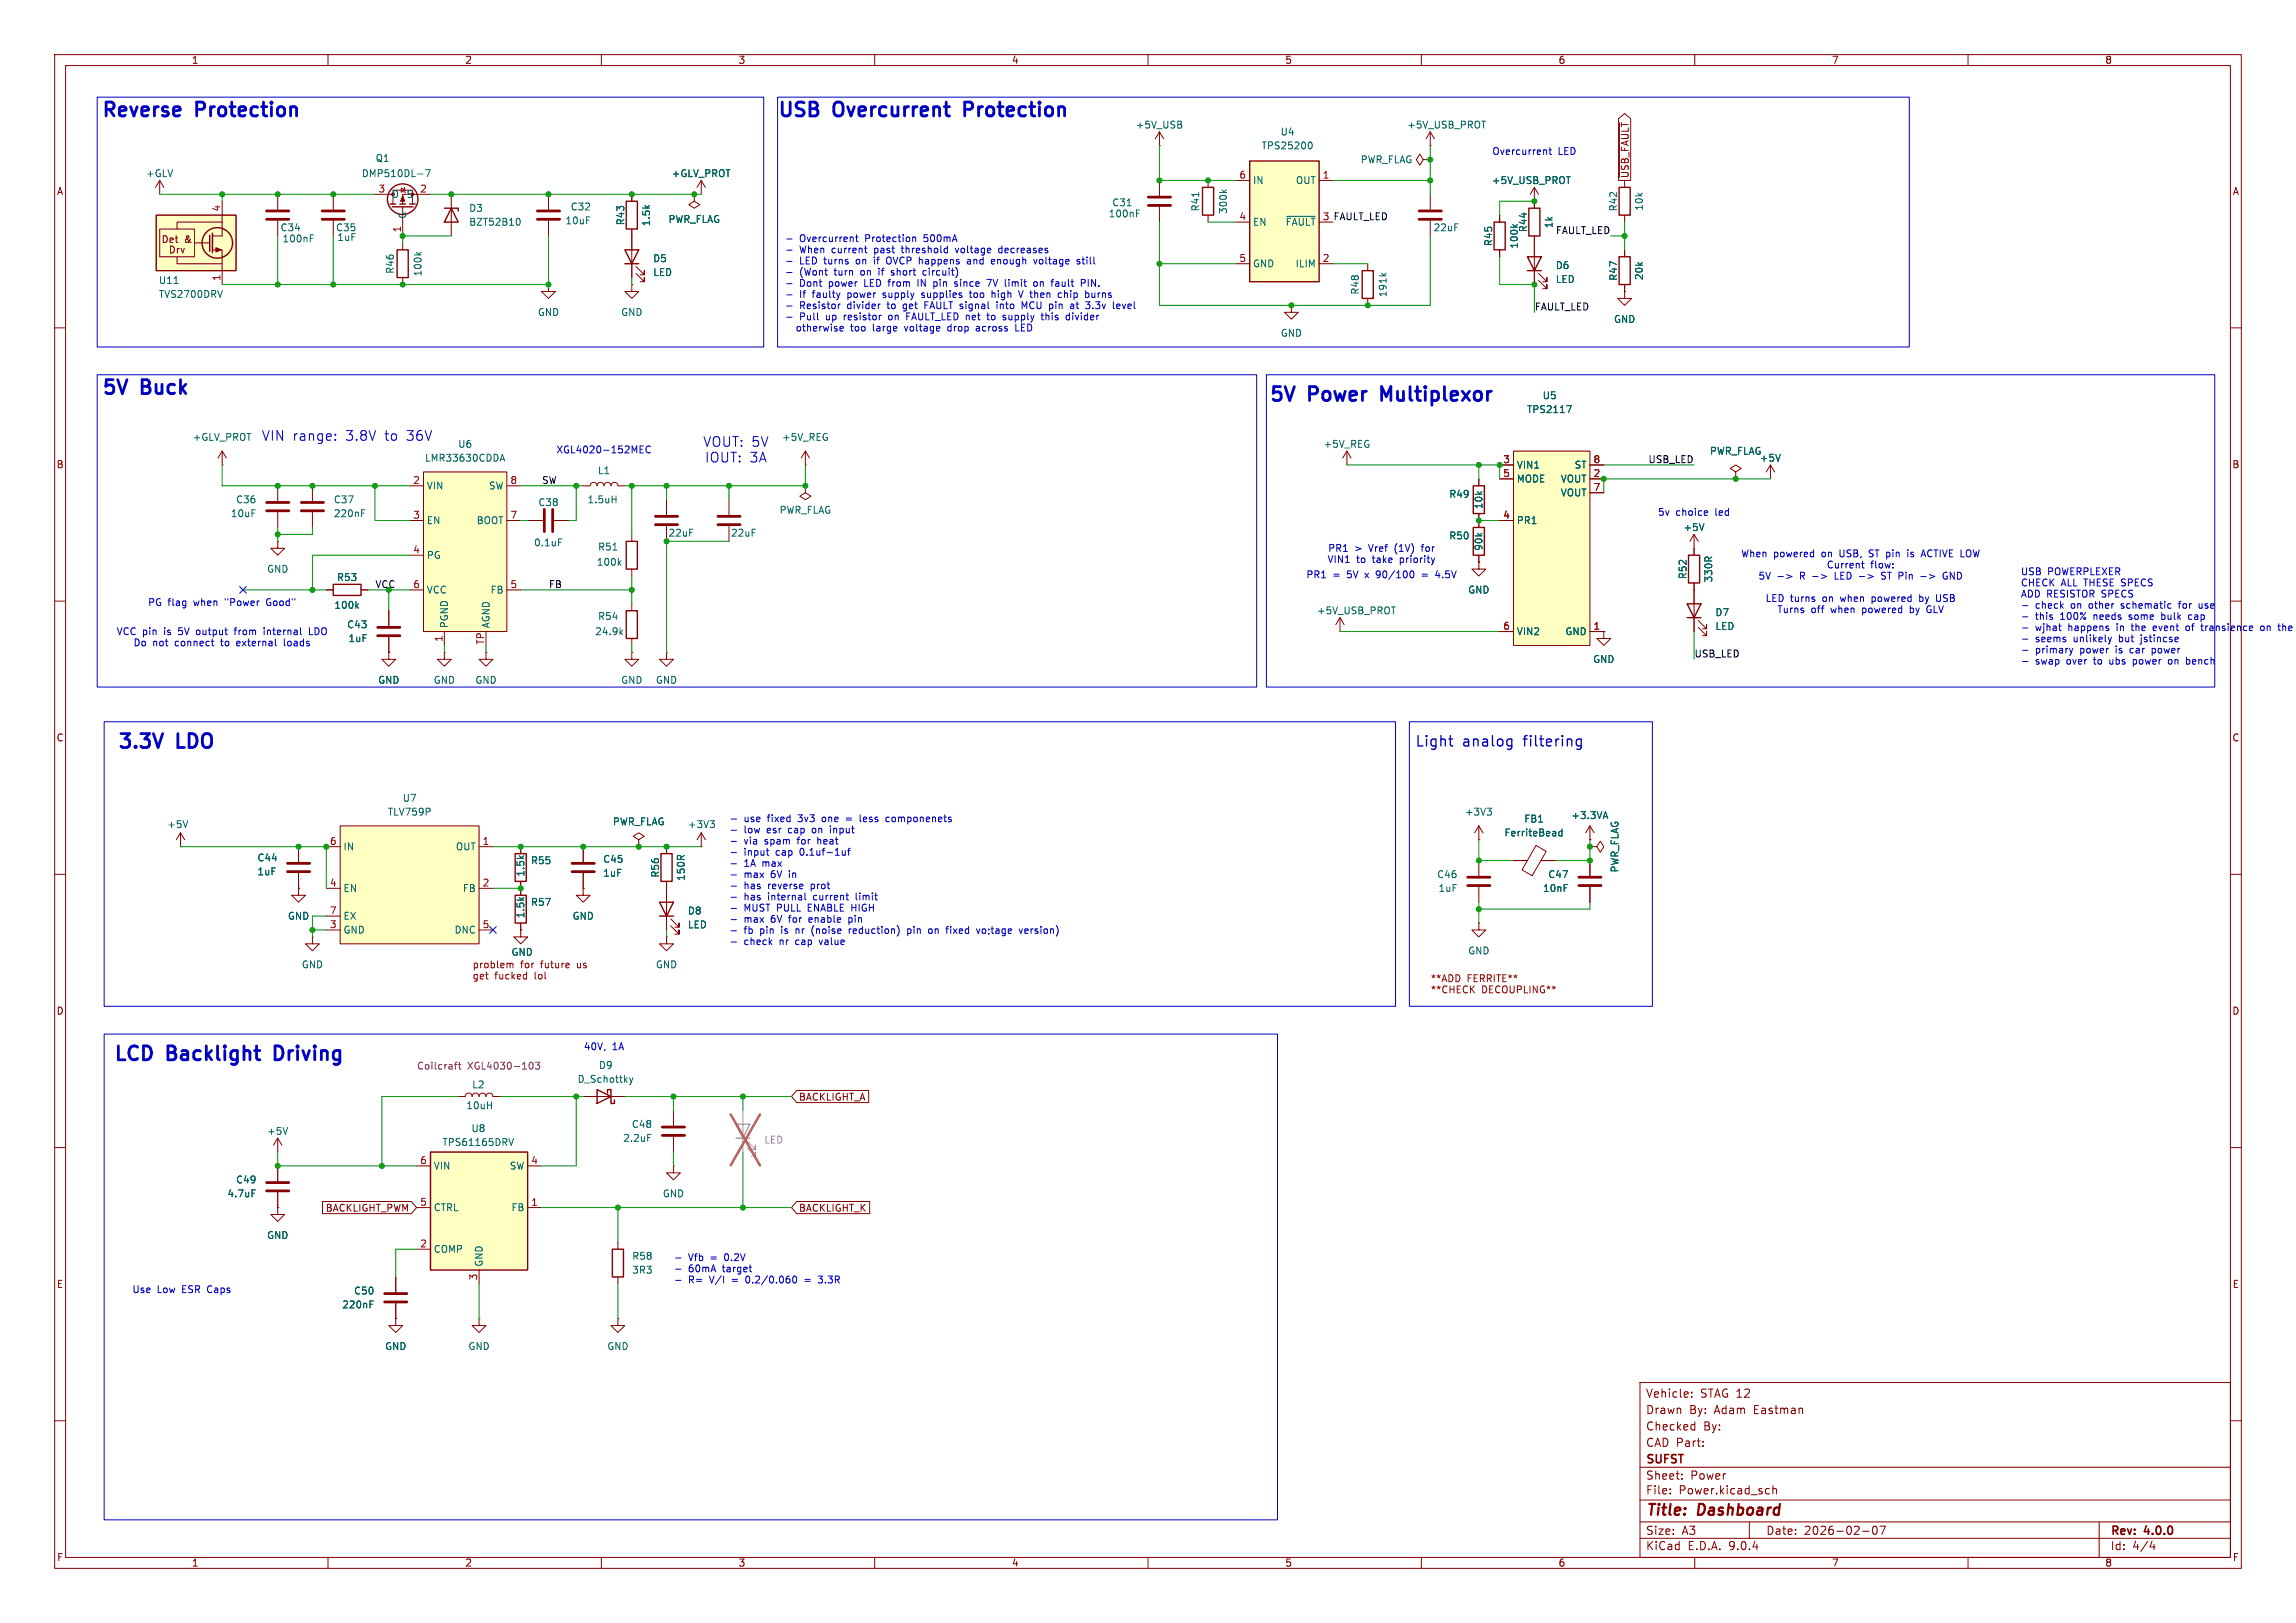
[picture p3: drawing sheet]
<svg xmlns="http://www.w3.org/2000/svg" width="420mm" height="297mm" viewBox="0 0 420 297" stroke-linecap="round" stroke-linejoin="round" font-family="sans-serif">
<defs><g id="words">
<g font-size="3.5" fill="#0000c2">
<text x="18.3" y="22.1">Reverse</text>
<text x="35.9" y="22.1">Protection</text>
<text x="142" y="22.1">USB</text>
<text x="152.5" y="22.1">Overcurrent</text>
<text x="177.4" y="22.1">Protection</text>
<text x="18.4" y="72.9">5V</text>
<text x="25.9" y="72.9">Buck</text>
<text x="231.9" y="74.2">5V</text>
<text x="239.4" y="74.2">Power</text>
<text x="253.6" y="74.2">Multiplexor</text>
<text x="21.3" y="137.7">3.3V</text>
<text x="32.4" y="137.7">LDO</text>
<text x="20.5" y="194.8">LCD</text>
<text x="30.6" y="194.8">Backlight</text>
<text x="51.2" y="194.8">Driving</text>
</g>
<g font-size="2.8" fill="#840000">
<text x="301" y="277.9">Title:</text>
<text x="310.6" y="277.9">Dashboard</text>
</g>
<g font-size="2.7" fill="#0000c2">
<text x="258.8" y="136.9">Light</text>
<text x="267.5" y="136.9">analog</text>
<text x="278.9" y="136.9">filtering</text>
</g>
<g font-size="2.5" fill="#0000c2">
<text x="47.8" y="80.9">VIN range:</text>
<text x="63.3" y="80.9">3.8V</text>
<text x="70.5" y="80.9">to</text>
<text x="74.6" y="80.9">36V</text>
<text x="128.6" y="82">VOUT: 5V</text>
<text x="128.9" y="84.8">IOUT: 3A</text>
</g>
<g font-size="2.1" fill="#840000">
<text x="301" y="256">Vehicle:</text>
<text x="311" y="256">STAG 12</text>
<text x="301" y="262">Checked</text>
<text x="301" y="259">Drawn</text>
<text x="309" y="259">By:</text>
<text x="311.6" y="262">By:</text>
<text x="313.7" y="259">Adam</text>
<text x="321" y="259">Eastman</text>
<text x="301" y="268.2">SUFST</text>
<text x="301" y="265">CAD Part:</text>
<text x="301" y="273.7">File:</text>
<text x="301" y="271">Sheet:</text>
<text x="307.1" y="273.7">Power.kicad_sch</text>
<text x="309.2" y="271">Power</text>
<text x="301" y="281.1">Size:</text>
<text x="307.6" y="281.1">A3</text>
<text x="323" y="281.1">Date:</text>
<text x="330" y="281.1">2026-02-07</text>
<text x="386" y="281.3">Rev:</text>
<text x="392.4" y="281.3">4.0.0</text>
<text x="301" y="283.9">KiCad</text>
<text x="308.7" y="283.9">E.D.A.</text>
<text x="316.3" y="283.9">9.0.4</text>
<text x="386" y="283.9">Id:</text>
<text x="390.1" y="283.9">4/4</text>
</g>
<g font-size="1.8" fill="#840000">
<text x="35" y="11.9">1</text>
<text x="85" y="11.9">2</text>
<text x="135" y="11.9">3</text>
<text x="185" y="11.9">4</text>
<text x="235" y="11.9">5</text>
<text x="285" y="11.9">6</text>
<text x="335" y="11.9">7</text>
<text x="385" y="11.9">8</text>
<text x="10.3" y="35.9">A</text>
<text x="298.1" y="32.7" transform="rotate(-90 298.1 32.7)">~{USB_FAULT}</text>
<text x="408.3" y="35.9">A</text>
<text x="29.5" y="44.7">Det</text>
<text x="30.8" y="46.6">Drv</text>
<text x="33.7" y="44.7">&amp;</text>
<text x="10.3" y="85.9">B</text>
<text x="408.2" y="85.9">B</text>
<text x="10.3" y="135.9">C</text>
<text x="408.2" y="135.9">C</text>
<text x="10.3" y="185.9">D</text>
<text x="408.2" y="185.9">D</text>
<text x="146" y="201.6">BACKLIGHT_A</text>
<text x="59.5" y="221.9">BACKLIGHT_PWM</text>
<text x="146" y="221.9">BACKLIGHT_K</text>
<text x="10.3" y="235.9">E</text>
<text x="408.3" y="235.9">E</text>
<text x="10.3" y="285.9">F</text>
<text x="35" y="286.9">1</text>
<text x="85" y="286.9">2</text>
<text x="135" y="286.9">3</text>
<text x="185" y="286.9">4</text>
<text x="235" y="286.9">5</text>
<text x="285" y="286.9">6</text>
<text x="335" y="286.9">7</text>
<text x="385" y="286.9">8</text>
<text x="408.3" y="285.9">F</text>
</g>
<g font-size="1.8" fill="#006464">
<text x="207.7" y="23.7">+5V_USB</text>
<text x="257.3" y="23.7">+5V_USB_PROT</text>
<text x="68.6" y="29.8">Q1</text>
<text x="230.7" y="27.5">TPS25200</text>
<text x="234.1" y="25">U4</text>
<text x="26.6" y="32.6">+GLV</text>
<text x="66.1" y="32.6">DMP510DL-7</text>
<text x="122.8" y="32.6">+GLV_PROT</text>
<text x="229.1" y="33.9">IN</text>
<text x="237" y="33.9">OUT</text>
<text x="248.8" y="30.1">PWR_FLAG</text>
<text x="272.8" y="33.9">+5V_USB_PROT</text>
<text x="71.6" y="36.4">D</text>
<text x="74.3" y="36.4">S</text>
<text x="74.5" y="40.1" transform="rotate(-90 74.5 40.1)">G</text>
<text x="85.7" y="39">D3</text>
<text x="85.7" y="41.5">BZT52B10</text>
<text x="103.3" y="41.2">10uF</text>
<text x="104.3" y="38.7">C32</text>
<text x="114.4" y="41.3" transform="rotate(-90 114.4 41.3)">R43</text>
<text x="119.1" y="41.5" transform="rotate(-90 119.1 41.5)">1.5k</text>
<text x="122.2" y="41">PWR_FLAG</text>
<text x="202.7" y="40">100nF</text>
<text x="203.4" y="37.9">C31</text>
<text x="219.6" y="38.8" transform="rotate(-90 219.6 38.8)">R41</text>
<text x="224.6" y="39.3" transform="rotate(-90 224.6 39.3)">300k</text>
<text x="229.1" y="41.5">EN</text>
<text x="284.2" y="41.9" transform="rotate(-90 284.2 41.9)">1k</text>
<text x="296" y="38.8" transform="rotate(-90 296 38.8)">R42</text>
<text x="300.7" y="38.7" transform="rotate(-90 300.7 38.7)">10k</text>
<text x="51.2" y="42.5">C34</text>
<text x="51.6" y="44.6">100nF</text>
<text x="61.4" y="42.5">C35</text>
<text x="61.6" y="44.3">1uF</text>
<text x="262.1" y="42.5">22uF</text>
<text x="273.2" y="45.1" transform="rotate(-90 273.2 45.1)">R45</text>
<text x="277.9" y="45.6" transform="rotate(-90 277.9 45.6)">100k</text>
<text x="279.5" y="42.6" transform="rotate(-90 279.5 42.6)">R44</text>
<text x="29" y="52.2">U11</text>
<text x="72.2" y="50.2" transform="rotate(-90 72.2 50.2)">R46</text>
<text x="77.3" y="50.7" transform="rotate(-90 77.3 50.7)">100k</text>
<text x="119.4" y="48.2">D5</text>
<text x="119.4" y="50.7">LED</text>
<text x="229.1" y="49.1">GND</text>
<text x="236.9" y="49.1">ILIM</text>
<text x="284.5" y="49.4">D6</text>
<text x="284.5" y="52">LED</text>
<text x="296" y="51.5" transform="rotate(-90 296 51.5)">R47</text>
<text x="300.7" y="51.4" transform="rotate(-90 300.7 51.4)">20k</text>
<text x="29" y="54.7">TVS2700DRV</text>
<text x="98.3" y="58">GND</text>
<text x="113.5" y="58">GND</text>
<text x="248.8" y="54" transform="rotate(-90 248.8 54)">R48</text>
<text x="253.8" y="54.5" transform="rotate(-90 253.8 54.5)">191k</text>
<text x="295.1" y="59.3">GND</text>
<text x="234.2" y="61.8">GND</text>
<text x="279.2" y="75.8">TPS2117</text>
<text x="282.1" y="73.3">U5</text>
<text x="35.2" y="80.9">+GLV_PROT</text>
<text x="83.7" y="82.1">U6</text>
<text x="143" y="80.9">+5V_REG</text>
<text x="242" y="82.1">+5V_REG</text>
<text x="312.7" y="83.4">PWR_FLAG</text>
<text x="77.6" y="84.7">LMR33630CDDA</text>
<text x="78" y="89.8">VIN</text>
<text x="89.3" y="89.8">SW</text>
<text x="109.3" y="87">L1</text>
<text x="277.4" y="86">VIN1</text>
<text x="277.4" y="88.5">MODE</text>
<text x="285.4" y="88.5">VOUT</text>
<text x="287.9" y="86">ST</text>
<text x="321.8" y="84.7">+5V</text>
<text x="42.1" y="94.8">10uF</text>
<text x="43.1" y="92.3">C36</text>
<text x="61" y="94.8">220nF</text>
<text x="61" y="92.3">C37</text>
<text x="98.4" y="92.8">C38</text>
<text x="107.4" y="92.3">1.5uH</text>
<text x="142.5" y="94.2">PWR_FLAG</text>
<text x="265" y="91.3">R49</text>
<text x="271.4" y="93.3" transform="rotate(-90 271.4 93.3)">10k</text>
<text x="285.4" y="91">VOUT</text>
<text x="78" y="96.1">EN</text>
<text x="87.1" y="96.1">BOOT</text>
<text x="97.6" y="100.2">0.1uF</text>
<text x="109.3" y="100.9">R51</text>
<text x="122.2" y="98.4">22uF</text>
<text x="133.6" y="98.4">22uF</text>
<text x="265" y="98.9">R50</text>
<text x="271.4" y="100.9" transform="rotate(-90 271.4 100.9)">90k</text>
<text x="277.4" y="96.1">PR1</text>
<text x="307.8" y="97.4">+5V</text>
<text x="48.8" y="105">GND</text>
<text x="61.6" y="106.5">R53</text>
<text x="78" y="102.5">PG</text>
<text x="109.1" y="103.7">100k</text>
<text x="308.7" y="106.1" transform="rotate(-90 308.7 106.1)">R52</text>
<text x="313.4" y="106.7" transform="rotate(-90 313.4 106.7)">330R</text>
<text x="61.1" y="111.6">100k</text>
<text x="78" y="108.8">VCC</text>
<text x="89.6" y="108.8">FB</text>
<text x="109.3" y="113.6">R54</text>
<text x="240.8" y="112.6">+5V_USB_PROT</text>
<text x="268.5" y="108.8">GND</text>
<text x="313.7" y="112.9">D7</text>
<text x="63.4" y="115.2">C43</text>
<text x="63.6" y="117.7">1uF</text>
<text x="82.1" y="115.1" transform="rotate(-90 82.1 115.1)">PGND</text>
<text x="89.8" y="115.1" transform="rotate(-90 89.8 115.1)">AGND</text>
<text x="108.8" y="116.4">24.9k</text>
<text x="277.4" y="116.4">VIN2</text>
<text x="286.2" y="116.4">GND</text>
<text x="313.7" y="115.5">LED</text>
<text x="69.1" y="125.3">GND</text>
<text x="79.2" y="125.3">GND</text>
<text x="86.9" y="125.3">GND</text>
<text x="113.5" y="125.3">GND</text>
<text x="119.9" y="125.3">GND</text>
<text x="291.3" y="121.5">GND</text>
<text x="70.8" y="149.5">TLV759P</text>
<text x="73.6" y="146.9">U7</text>
<text x="267.9" y="149.5">+3V3</text>
<text x="30.5" y="151.7">+5V</text>
<text x="62.7" y="155.8">IN</text>
<text x="83.3" y="155.8">OUT</text>
<text x="112" y="151.2">PWR_FLAG</text>
<text x="125.7" y="151.7">+3V3</text>
<text x="275.1" y="153.3">FerriteBead</text>
<text x="278.7" y="150.7">FB1</text>
<text x="287.3" y="150.1">+3.3VA</text>
<text x="47" y="160.4">1uF</text>
<text x="47" y="157.8">C44</text>
<text x="96.1" y="160.5" transform="rotate(-90 96.1 160.5)">1.5k</text>
<text x="97" y="158.3">R55</text>
<text x="110.2" y="160.6">1uF</text>
<text x="110.2" y="158.1">C45</text>
<text x="120.8" y="160.7" transform="rotate(-90 120.8 160.7)">R56</text>
<text x="125.5" y="161.3" transform="rotate(-90 125.5 161.3)">150R</text>
<text x="262.8" y="160.9">C46</text>
<text x="283.1" y="160.9">C47</text>
<text x="296.3" y="159.8" transform="rotate(-90 296.3 159.8)">PWR_FLAG</text>
<text x="62.7" y="163.4">EN</text>
<text x="84.6" y="163.4">FB</text>
<text x="97" y="166">R57</text>
<text x="125.7" y="167.6">D8</text>
<text x="263" y="163.4">1uF</text>
<text x="282.2" y="163.4">10nF</text>
<text x="52.6" y="168.5">GND</text>
<text x="62.7" y="168.5">EX</text>
<text x="62.7" y="171">GND</text>
<text x="83" y="171">DNC</text>
<text x="96.1" y="168.1" transform="rotate(-90 96.1 168.1)">1.5k</text>
<text x="104.6" y="168.5">GND</text>
<text x="125.7" y="170.1">LED</text>
<text x="55.1" y="177.4">GND</text>
<text x="93.5" y="175.1">GND</text>
<text x="119.9" y="177.4">GND</text>
<text x="268.5" y="174.9">GND</text>
<text x="109.5" y="195.8">D9</text>
<text x="85.2" y="203.2">10uH</text>
<text x="86.3" y="199.4">L2</text>
<text x="105.6" y="198.3">D_Schottky</text>
<text x="48.8" y="207.9">+5V</text>
<text x="80.8" y="209.9">TPS61165DRV</text>
<text x="86.1" y="207.4">U8</text>
<text x="113.9" y="209.1">2.2uF</text>
<text x="115.5" y="206.6">C48</text>
<text x="79.2" y="214.2">VIN</text>
<text x="93.1" y="214.2">SW</text>
<text x="41.5" y="219.3">4.7uF</text>
<text x="43.1" y="216.8">C49</text>
<text x="79.2" y="221.8">CTRL</text>
<text x="93.5" y="221.8">FB</text>
<text x="121.2" y="219.3">GND</text>
<text x="48.8" y="226.9">GND</text>
<text x="79.2" y="229.5">COMP</text>
<text x="88.5" y="231.9" transform="rotate(-90 88.5 231.9)">GND</text>
<text x="115.6" y="230.7">R58</text>
<text x="115.6" y="233.3">3R3</text>
<text x="62.5" y="239.6">220nF</text>
<text x="64.7" y="237.1">C50</text>
<text x="70.4" y="247.2">GND</text>
<text x="85.6" y="247.2">GND</text>
<text x="111" y="247.2">GND</text>
</g>
<g font-size="1.8" fill="#0000c2">
<text x="272.9" y="28.6">Overcurrent</text>
<text x="285" y="28.6">LED</text>
<text x="146.3" y="44.5">Overcurrent</text>
<text x="146.3" y="46.5">When</text>
<text x="152.3" y="46.5">current</text>
<text x="158.4" y="44.5">Protection</text>
<text x="160.2" y="46.5">past</text>
<text x="165.4" y="46.5">threshold</text>
<text x="169.3" y="44.5">500mA</text>
<text x="175.5" y="46.5">voltage</text>
<text x="183.6" y="46.5">decreases</text>
<text x="146.3" y="48.6">LED turns</text>
<text x="146.3" y="50.6">(Wont</text>
<text x="146.3" y="52.7">Dont</text>
<text x="151.7" y="52.7">power</text>
<text x="152.7" y="50.6">turn</text>
<text x="156.9" y="48.6">on</text>
<text x="157.7" y="50.6">on</text>
<text x="158.4" y="52.7">LED from</text>
<text x="160.3" y="48.6">if</text>
<text x="161.2" y="50.6">if</text>
<text x="162.8" y="48.6">OVCP happens</text>
<text x="163.7" y="50.6">short</text>
<text x="168.5" y="52.7">IN</text>
<text x="169.7" y="50.6">circuit)</text>
<text x="171.6" y="52.7">pin</text>
<text x="175.7" y="52.7">since</text>
<text x="178" y="48.6">and</text>
<text x="181.8" y="52.7">7V</text>
<text x="182.6" y="48.6">enough</text>
<text x="185.3" y="52.7">limit</text>
<text x="190.6" y="48.6">voltage</text>
<text x="190.8" y="52.7">on</text>
<text x="194.2" y="52.7">fault</text>
<text x="198.7" y="48.6">still</text>
<text x="199.8" y="52.7">PIN.</text>
<text x="146.3" y="54.7">If</text>
<text x="146.3" y="56.8">Resistor</text>
<text x="146.3" y="58.8">Pull</text>
<text x="148.8" y="54.7">faulty</text>
<text x="151.2" y="58.8">up</text>
<text x="154.6" y="58.8">resistor</text>
<text x="155.1" y="56.8">divider</text>
<text x="155.3" y="54.7">power</text>
<text x="162" y="54.7">supply</text>
<text x="162.6" y="56.8">to</text>
<text x="163" y="58.8">on</text>
<text x="165.7" y="56.8">get</text>
<text x="166.5" y="58.8">FAULT_LED net</text>
<text x="169.3" y="54.7">supplies</text>
<text x="169.8" y="56.8">FAULT signal</text>
<text x="178.3" y="54.7">too</text>
<text x="181.7" y="58.8">to</text>
<text x="182.5" y="54.7">high</text>
<text x="183.4" y="56.8">into</text>
<text x="184.7" y="58.8">supply</text>
<text x="187.7" y="54.7">V then</text>
<text x="188.2" y="56.8">MCU pin</text>
<text x="192" y="58.8">this</text>
<text x="195.3" y="54.7">chip</text>
<text x="196.7" y="58.8">divider</text>
<text x="197.5" y="56.8">at</text>
<text x="200.4" y="54.7">burns</text>
<text x="200.5" y="56.8">3.3v</text>
<text x="205.7" y="56.8">level</text>
<text x="145.9" y="60.9">otherwise</text>
<text x="156" y="60.9">too</text>
<text x="160.2" y="60.9">large</text>
<text x="166.2" y="60.9">voltage</text>
<text x="174.2" y="60.9">drop</text>
<text x="179.6" y="60.9">across</text>
<text x="187" y="60.9">LED</text>
<text x="101.7" y="83.2">XGL4020-152MEC</text>
<text x="303.2" y="94.6">5v</text>
<text x="306.5" y="94.6">choice</text>
<text x="313.9" y="94.6">led</text>
<text x="242.9" y="101.2">PR1</text>
<text x="247.8" y="101.2">&gt;</text>
<text x="250.5" y="101.2">Vref</text>
<text x="255.4" y="101.2">(1V)</text>
<text x="260.5" y="101.2">for</text>
<text x="238.9" y="106">PR1</text>
<text x="242.7" y="103.2">VIN1</text>
<text x="243.8" y="106">=</text>
<text x="246.5" y="106">5V</text>
<text x="248.1" y="103.2">to</text>
<text x="250" y="106">x</text>
<text x="251.2" y="103.2">take</text>
<text x="252.2" y="106">90/100</text>
<text x="256.4" y="103.2">priority</text>
<text x="263.5" y="106">4.5V</text>
<text x="318.4" y="102.2">When</text>
<text x="321.6" y="106.3">5V</text>
<text x="324.4" y="102.2">powered</text>
<text x="329.4" y="106.3">R -&gt;</text>
<text x="333.3" y="102.2">on</text>
<text x="334.1" y="104.2">Current</text>
<text x="336.1" y="106.3">LED -&gt;</text>
<text x="336.8" y="102.2">USB,</text>
<text x="342.2" y="104.2">flow:</text>
<text x="342.4" y="102.2">ST pin</text>
<text x="345" y="106.3">ST Pin</text>
<text x="349.8" y="102.2">is</text>
<text x="352.6" y="106.3">-&gt;</text>
<text x="352.6" y="102.2">ACTIVE LOW</text>
<text x="356.9" y="106.3">GND</text>
<text x="369.6" y="105.5">USB</text>
<text x="369.6" y="107.5">CHECK</text>
<text x="374.6" y="105.5">POWERPLEXER</text>
<text x="377" y="107.5">ALL THESE SPECS</text>
<text x="27" y="111.1">PG flag</text>
<text x="35.6" y="111.1">when</text>
<text x="41.5" y="111.1">&quot;Power</text>
<text x="49.2" y="111.1">Good&quot;</text>
<text x="322.9" y="110.4">LED turns</text>
<text x="325" y="112.4">Turns</text>
<text x="331.3" y="112.4">off</text>
<text x="333.5" y="110.4">on</text>
<text x="335" y="112.4">when</text>
<text x="337" y="110.4">when</text>
<text x="340.9" y="112.4">powered</text>
<text x="342.9" y="110.4">powered</text>
<text x="349.8" y="112.4">by</text>
<text x="351.8" y="110.4">by</text>
<text x="353.1" y="112.4">GLV</text>
<text x="355.1" y="110.4">USB</text>
<text x="369.6" y="109.6">ADD RESISTOR SPECS</text>
<text x="372.3" y="111.6">check</text>
<text x="372.3" y="113.6">this</text>
<text x="377" y="113.6">100%</text>
<text x="378.9" y="111.6">on</text>
<text x="382.4" y="111.6">other</text>
<text x="383.2" y="113.6">needs</text>
<text x="388.5" y="111.6">schematic</text>
<text x="389.9" y="113.6">some</text>
<text x="396" y="113.6">bulk</text>
<text x="399.3" y="111.6">for</text>
<text x="401.2" y="113.6">cap</text>
<text x="403.1" y="111.6">use</text>
<text x="21.2" y="116.4">VCC pin</text>
<text x="24.3" y="118.5">Do</text>
<text x="27.9" y="118.5">not</text>
<text x="30.1" y="116.4">is</text>
<text x="32.1" y="118.5">connect</text>
<text x="32.9" y="116.4">5V</text>
<text x="36.4" y="116.4">output</text>
<text x="40.7" y="118.5">to</text>
<text x="43.6" y="116.4">from</text>
<text x="43.8" y="118.5">external</text>
<text x="49.1" y="116.4">internal</text>
<text x="52.6" y="118.5">loads</text>
<text x="57.6" y="116.4">LDO</text>
<text x="372.3" y="115.7">wjhat</text>
<text x="372.3" y="117.7">seems</text>
<text x="372.3" y="119.8">primary</text>
<text x="378.4" y="115.7">happens</text>
<text x="379.4" y="117.7">unlikely</text>
<text x="380.6" y="119.8">power</text>
<text x="387.3" y="119.8">is</text>
<text x="387.5" y="115.7">in</text>
<text x="387.9" y="117.7">but</text>
<text x="390.1" y="119.8">car</text>
<text x="390.4" y="115.7">the</text>
<text x="392.1" y="117.7">jstincse</text>
<text x="394.3" y="119.8">power</text>
<text x="394.5" y="115.7">event</text>
<text x="400.7" y="115.7">of</text>
<text x="403.8" y="115.7">transience</text>
<text x="414.8" y="115.7">on</text>
<text x="418.3" y="115.7">the</text>
<text x="372.3" y="121.8">swap</text>
<text x="378.1" y="121.8">over</text>
<text x="383.3" y="121.8">to</text>
<text x="386.3" y="121.8">ubs</text>
<text x="390.8" y="121.8">power</text>
<text x="397.5" y="121.8">on</text>
<text x="401" y="121.8">bench</text>
<text x="136.1" y="150.7">use</text>
<text x="136.1" y="152.7">low</text>
<text x="136.1" y="154.7">via</text>
<text x="140" y="154.7">spam</text>
<text x="140.4" y="152.7">esr</text>
<text x="140.5" y="150.7">fixed</text>
<text x="144.5" y="152.7">cap</text>
<text x="146.2" y="154.7">for</text>
<text x="146.3" y="150.7">3v3</text>
<text x="149" y="152.7">on</text>
<text x="150" y="154.7">heat</text>
<text x="150.9" y="150.7">one</text>
<text x="152.5" y="152.7">input</text>
<text x="158.2" y="150.7">less</text>
<text x="163.1" y="150.7">componenets</text>
<text x="136.1" y="156.8">input</text>
<text x="136.1" y="158.8">1A</text>
<text x="136.1" y="160.9">max</text>
<text x="139.6" y="158.8">max</text>
<text x="141.1" y="160.9">6V</text>
<text x="142" y="156.8">cap</text>
<text x="144.6" y="160.9">in</text>
<text x="146.6" y="156.8">0.1uf-1uf</text>
<text x="136.1" y="162.9">has</text>
<text x="136.1" y="165">has</text>
<text x="136.1" y="167">MUST PULL</text>
<text x="140.6" y="162.9">reverse</text>
<text x="140.6" y="165">internal</text>
<text x="148.1" y="167">ENABLE HIGH</text>
<text x="148.6" y="162.9">prot</text>
<text x="149.1" y="165">current</text>
<text x="157" y="165">limit</text>
<text x="136.1" y="169.1">max</text>
<text x="136.1" y="171.1">fb</text>
<text x="136.1" y="173.1">check</text>
<text x="139.1" y="171.1">pin</text>
<text x="141.1" y="169.1">6V</text>
<text x="142.7" y="173.1">nr</text>
<text x="143.2" y="171.1">is</text>
<text x="144.6" y="169.1">for</text>
<text x="145.8" y="173.1">cap</text>
<text x="146" y="171.1">nr</text>
<text x="148.4" y="169.1">enable</text>
<text x="149.1" y="171.1">(noise</text>
<text x="150.4" y="173.1">value</text>
<text x="155.9" y="169.1">pin</text>
<text x="156.2" y="171.1">reduction)</text>
<text x="167.1" y="171.1">pin</text>
<text x="171.1" y="171.1">on</text>
<text x="174.6" y="171.1">fixed</text>
<text x="180.4" y="171.1">vo;tage</text>
<text x="188.4" y="171.1">version)</text>
<text x="106.7" y="192.4">40V,</text>
<text x="112" y="192.4">1A</text>
<text x="125.9" y="231">Vfb</text>
<text x="125.9" y="233">60mA</text>
<text x="130.1" y="231">=</text>
<text x="132.3" y="233">target</text>
<text x="132.8" y="231">0.2V</text>
<text x="24.1" y="236.8">Use</text>
<text x="28.7" y="236.8">Low</text>
<text x="33.4" y="236.8">ESR Caps</text>
<text x="125.9" y="235.1">R=</text>
<text x="129.9" y="235.1">V/I</text>
<text x="134.1" y="235.1">=</text>
<text x="136.9" y="235.1">0.2/0.060</text>
<text x="150.6" y="235.1">3.3R</text>
</g>
<g font-size="1.8" fill="#a90000">
<text x="69.1" y="35.3">3</text>
<text x="76.8" y="35.3">2</text>
<text x="226.6" y="32.8">6</text>
<text x="241.9" y="32.8">1</text>
<text x="40.4" y="38.8" transform="rotate(-90 40.4 38.8)">4</text>
<text x="226.6" y="40.4">4</text>
<text x="235.1" y="41.5">~{FAULT}</text>
<text x="73.4" y="42.6" transform="rotate(-90 73.4 42.6)">1</text>
<text x="40.4" y="51.5" transform="rotate(-90 40.4 51.5)">1</text>
<text x="226.6" y="48">5</text>
<text x="241.9" y="48">2</text>
<text x="75.5" y="88.6">2</text>
<text x="93.3" y="88.6">8</text>
<text x="274.9" y="84.8">3</text>
<text x="274.9" y="87.4">5</text>
<text x="291.4" y="84.8">8</text>
<text x="291.4" y="87.4">2</text>
<text x="291.4" y="89.9">7</text>
<text x="75.5" y="95">3</text>
<text x="93.3" y="95">7</text>
<text x="274.9" y="95">4</text>
<text x="75.5" y="101.3">4</text>
<text x="75.5" y="107.7">6</text>
<text x="93.3" y="107.7">5</text>
<text x="81" y="117.5" transform="rotate(-90 81 117.5)">1</text>
<text x="88.6" y="118.1" transform="rotate(-90 88.6 118.1)">TP</text>
<text x="274.9" y="115.3">6</text>
<text x="291.4" y="115.3">1</text>
<text x="60.3" y="154.7">6</text>
<text x="88.2" y="154.7">1</text>
<text x="60.3" y="162.3">4</text>
<text x="60.3" y="167.4">7</text>
<text x="88.2" y="162.3">2</text>
<text x="60.3" y="169.9">3</text>
<text x="88.2" y="169.9">5</text>
<text x="76.8" y="213.1">6</text>
<text x="97.1" y="213.1">4</text>
<text x="76.8" y="220.7">5</text>
<text x="97.1" y="220.7">1</text>
<text x="76.8" y="228.3">2</text>
<text x="87.4" y="234.4" transform="rotate(-90 87.4 234.4)">3</text>
</g>
<g font-size="1.8" fill="#0f0f0f">
<text x="241.9" y="40.4">3 FAULT_LED</text>
<text x="284.5" y="42.9">FAULT_LED</text>
<text x="280.7" y="56.9">FAULT_LED</text>
<text x="99.1" y="88.6">SW</text>
<text x="301.5" y="84.8">USB_LED</text>
<text x="68.6" y="107.7">VCC</text>
<text x="100.3" y="107.7">FB</text>
<text x="309.9" y="120.4">USB_LED</text>
</g>
<g font-size="1.8" fill="#c20000">
<text x="86.4" y="177.4">problem</text>
<text x="86.4" y="179.4">get</text>
<text x="90.5" y="179.4">fucked</text>
<text x="95.2" y="177.4">for</text>
<text x="97.9" y="179.4">lol</text>
<text x="99" y="177.4">future</text>
<text x="105.8" y="177.4">us</text>
<text x="261.6" y="179.9">**ADD</text>
<text x="268.4" y="179.9">FERRITE**</text>
<text x="261.6" y="182">**CHECK</text>
<text x="271" y="182">DECOUPLING**</text>
</g>
<g font-size="1.8" fill="#840084">
<text x="76.2" y="195.9">Coilcraft</text>
<text x="85.5" y="195.9">XGL4030-103</text>
</g>
<text font-size="1.8" fill="#989898" x="139.7" y="209.5">LED</text>
</g></defs>
<g fill="none" stroke="#840000" stroke-width=".18">
<path d="M10 10h400v277h-400zM12 12h396v273h-396zM60 10v2M110 10v2M160 10v2M210 10v2M260 10v2M310 10v2M360 10v2M50.8 35.6v2.8M61 35.6v2.8M68.6 35.6h3.3"/>
<path d="M71.9 37.3v-2.5h3.5v2.5M73.4 34.4l.6 .4-.6 .4zM73.7 37.8v5.4M73.9 34.3l.1 .1v.8l.2 .1M78.7 35.6h-5v1.7M115.6 35.6v1.2M127 35.6v1.2l1 .7-1 .6-1-.6 1-.7M127 35.6h.1M128.3 33l-.8 1.3M128.3 33l.7 1.3M128.3 33v2.6M260.3 29.2l-.6-1-.6 1 .6 1 .6-1h1.3"/>
<path d="M261.6 26.7h.1M261.6 29.2h.1M261.6 24.1l-.7 1.3M261.6 24.1l.8 1.3M261.6 24.1v2.6M261.6 35.6v2.8M274.3 39.4v1.2M280.7 36.8h.1M280.7 34.3l-.8 1.3M280.7 34.3l.7 1.3M280.7 34.3v3.8M297.2 33v1.3"/>
<path d="M297.2 39.4v1.2M50.8 40.4v2.8M61 40.4v2.8M73.7 44.5v1.2M73.7 50.8v1.3M115.6 52.1v1.2h1.2l-1.2 1.3-1.3-1.3h1.3M115.6 52.1h.1M115.6 41.9v8.9M116.3 50l1.6 1.6v-.8v.8h-.8M116.3 48.8l1.6 1.5v-.8v.8h-.8M261.6 40.4v2.8M274.3 45.7v1.3"/>
<path d="M280.7 43.2v8.9M281.4 51.3l1.6 1.5v-.7v.7h-.8M281.4 50l1.6 1.6v-.8v.8h-.8M297.2 53.3v1.3h1.2l-1.2 1.3-1.3-1.3h1.3M297.2 53.3h.1M297.2 45.7v1.3M297.2 52.1v1.2M10 60h2M408 60h2M96.5 95.3h2.8M101.3 95.3h2.8M115.6 97.8v1.3"/>
<path d="M121.9 91.4v2.8M121.9 96.3v2.8M147.3 85.1h.1M147.3 82.6l-.7 1.2M147.3 82.6l.8 1.2M147.3 82.6v2.5M270.5 87.6v1.3M270.5 94v2.5M309.9 97.8l-.8 1.3M309.9 97.8l.7 1.3M309.9 97.8v2.5M317.5 86.4l1-.7-1-.6-1 .6 1 .7v1.2"/>
<path d="M317.5 87.6h.1M10 110h2M71.1 119.4v1.3h1.3l-1.3 1.2-1.3-1.2h1.3M71.1 119.4h.1M81.3 119.4v1.3h1.2l-1.2 1.2-1.3-1.2h1.3M81.3 119.4h.1M88.9 119.4v1.3h1.3l-1.3 1.2-1.3-1.2h1.3M88.9 119.4h.1M115.6 104.1v1.3M115.6 110.5v1.3M115.6 116.8v1.3M121.9 119.4v1.3h1.3l-1.3 1.2-1.3-1.2h1.3"/>
<path d="M121.9 119.4h.1M270.5 101.6v1.3M293.4 115.6v1.2h1.2l-1.2 1.3-1.3-1.3h1.3M293.4 115.6h.1M408 110h2M10 160h2M270.5 153.7h.1M270.5 151.1l-.8 1.3M270.5 151.1l.8 1.3M270.5 151.1v2.6M270.5 157.5v2.8M276.9 157.5h2.5"/>
<path d="M281 154.7l1.8 1.1-2.5 4.4-1.9-1zM281.9 157.5h2.6M290.8 153.7h.1M290.8 154.9h1.3l.6-1 .7 1-.7 1.1-.6-1.1M290.8 154.9h.1M290.8 151.1v2.6M290.8 157.5v2.8M290.8 151.1l-.7 1.3M290.8 151.1l.8 1.3M408 160h2M95.2 170.2v1.3h1.3l-1.3 1.2-1.2-1.2h1.2M95.2 170.2h.1"/>
<path d="M95.2 162.6v1.2M95.2 168.9v1.3M270.5 168.9v1.3h1.3l-1.3 1.3-1.3-1.3h1.3M270.5 168.9h.1M270.5 162.3v2.8M290.8 162.3v2.8M10 210h2M408 210h2M72.4 233.7v2.8M72.4 238.5v2.8M72.4 241.3v1.3h1.3l-1.3 1.2-1.3-1.2h1.3M72.4 241.3h.1"/>
<path d="M87.6 241.3v1.3h1.3l-1.3 1.2-1.2-1.2h1.2M87.6 241.3h.1M300 253h108v32h-108zM309.4 255.5v.2M309.4 254.8v.1M10 260h2M300 278.5h108M300 274.5h108M300 268.5h108M305.5 273.2v.2M305.5 272.5v.1M307.7 270.5v.2"/>
<path d="M307.7 269.8v.1M309.6 260.7l.4 .1M310 260.2v1.5M310 261.6l-.4 .1M311.5 264.5v.2M311.5 263.8v.1M320 278.5v3M323.2 272.4l.5 .1M323.7 273.3l-.5 .1M324.3 272.5l.2-.1 .4 .1v.9M324.3 271.9v1.5M342.7 279.4l.2-.1a.8 .8 0 0 1 .5 .7 .8 .8 0 0 1-.5 .8l-.2-.2-.2-.4z"/>
<path d="M343.9 279.3h1l-.7 1.5M384 278.5v6.5M408 260h2M60 285v2M110 285v2M160 285v2M210 285v2M260 285v2M300 281.5h108M310 285v2M340.7 280.2h1.2M360 285v2"/>
<path d="M393.7 282l-.4 1.1h.9M394 282.6v1"/>
</g>
<g fill="none" stroke="#840000" stroke-width=".25">
<path d="M71.4 37.3h1M71.8 37.8h3.8M73.2 37.3h1M74.9 37.3h1M114.6 36.8h2v5.1h-2zM279.7 38.1h2v5.1h-2zM296.2 34.3h2v5.1h-2zM72.6 45.7h2.1v5.1h-2.1zM114.3 45.7h2.5l-1.2 2.6zM114.3 48.3h2.5M273.3 40.6h2v5.1h-2zM279.4 47h2.5l-1.2 2.5z"/>
<path d="M279.4 49.5h2.5M296.2 47h2v5.1h-2zM114.6 99.1h2v5h-2zM269.5 88.9h2v5.1h-2zM269.5 96.5h2v5.1h-2zM114.6 111.8h2v5h-2zM94.2 163.8h2.1v5.1h-2.1z"/>
<circle cx="73.7" cy="36.4" r="2.79"/>
</g>
<g fill="none" stroke="#006464" stroke-width=".18">
<path d="M76.4 31.8h1M77.9 31.1h.8l-.5 1.2M271 22.2h.7M286.5 32.3h.7M56.8 43.6h.4M56.8 43h.6M76.2 46.2l.5 .5M77 46.2l-.5 .3M276.7 41.1l.5 .5M277.6 41.1l-.5 .4M102.2 98.6h.6M311.7 95.8l-.4 1.3"/>
<path d="M112.1 100.7h.8M113.2 103l.4 .4M113.5 115.7l.4 .4M113.6 102.6l-.5 .5M113.9 115.3l-.5 .5M272 147.9h.8l-.4 .5M272.6 148.4l.2 .2v.3l-.2 .3M285.7 151.7v1.3M285.7 152.2l-.3-.1-.3 .3 .1 .5h.5M293.4 149.4h.6M293.7 148.5l.4 1.3M67.7 238.7h.4"/>
<path d="M67.7 238.1h.6"/>
</g>
<g fill="none" stroke="#840000" stroke-width=".51">
<path d="M48.8 38.6h4M58.9 38.6h4.1M259.6 38.6h4.1M48.8 40.1h4M58.9 40.1h4.1M259.6 40.1h4.1M99.6 93.2v4.1M101.1 93.2v4.1M119.9 94.5h4.1M119.9 96h4.1M268.5 160.5h4M268.5 162.1h4"/>
<path d="M288.8 160.5h4.1M288.8 162.1h4.1M70.4 236.7h4M70.4 238.3h4"/>
</g>
<path d="M73.7 35.8l.3 1h-.7z" fill="#840000" stroke="#840000" stroke-width=".18"/>
<path d="M276.9 82.6h13.9v35.5h-13.9z" fill="#ffffc2"/>
<path d="M274.3 85.1h2.6M274.3 87.6h2.6M274.3 95.3h2.6M276.9 82.6h13.9v35.5h-13.9zM290.8 85.1h2.6M290.8 87.6h2.6M290.8 90.2h2.6M274.3 115.6h2.6M290.8 115.6h2.6M309.9 108v7.6M310.6 114.8l1.6 1.5v-.7v.7h-.8M310.6 113.5l1.6 1.6v-.8v.8h-.8" fill="none" stroke="#840000" stroke-width=".18"/>
<path d="M286.6 74.2h.8l-.5 1.3" fill="none" stroke="#006464" stroke-width=".18"/>
<path d="M308.6 110.5h2.5l-1.2 2.5zM308.6 113h2.5" fill="none" stroke="#840000" stroke-width=".25"/>
<path d="M28.6 39.4h14.6v10.1h-14.6z" fill="#ffffc2"/>
<g fill="none" stroke="#840000" stroke-width=".18">
<path d="M29.2 33l-.8 1.3M29.2 33l.8 1.3M29.2 33v2.6M40.6 36.8v6.4h-1.7M100.3 35.6v2.8M29.2 41.9h6.4v5.1h-6.4zM32.4 47v1.3h8.2M35.6 44.5h2.8M38.9 45.7h1.7v6.4M40.6 40.6h-8.2v1.3M100.3 40.4v2.8M115.6 119.4v1.3h1.2l-1.2 1.2-1.3-1.2h1.3"/>
<path d="M115.6 119.4h.1M245.1 115.6h.1M245.1 113l-.8 1.3M245.1 113l.8 1.3M245.1 113v2.6M270.5 102.9v1.2h1.3l-1.3 1.3-1.3-1.3h1.3M270.5 102.9h.1M309.9 100.3v1.3M309.9 106.7v1.3M113 241.3v1.3h1.3l-1.3 1.2-1.2-1.2h1.2M113 241.3h.1"/>
</g>
<g fill="none" stroke="#840000" stroke-width=".25">
<path d="M28.6 39.4h14.6v10.1h-14.6zM38.4 43.1v2.9M38.9 42.7v3.5M308.9 101.6h2v5.1h-2z"/>
<circle cx="39.8" cy="44.4" r="2.79"/>
</g>
<path d="M39.5 45.3l1 .4-1 .4z" fill="#840000" stroke="#840000" stroke-width=".18"/>
<path d="M31.8 51.9h.8M40.7 53.2l-.4 1.2M254.5 111.1h.7" fill="none" stroke="#006464" stroke-width=".18"/>
<path d="M98.3 38.6h4.1M98.3 40.1h4.1" fill="none" stroke="#840000" stroke-width=".51"/>
<path d="M78.7 210.8h17.8v21.6h-17.8z" fill="#ffffc2"/>
<path d="M81.3 38.1h2.5v.5M82.5 38.1l1.3 2.5h-2.5zM78.7 210.8h17.8v21.6h-17.8z" fill="none" stroke="#840000" stroke-width=".25"/>
<g fill="none" stroke="#840000" stroke-width=".18">
<path d="M82.5 35.6v7.6M50.8 99.1v1.2h1.3l-1.3 1.3-1.3-1.3h1.3M50.8 99.1h.1M50.8 88.9v2.8M50.8 93.7v2.8M57.1 88.9v2.8M57.1 93.7v2.8M116.8 153.7l1.1-.7-1.1-.6-1 .6 1 .7v1.2M116.8 154.9h.1M76.2 213.4h2.5M96.5 213.4h2.6M76.2 221h2.5"/>
<path d="M76.2 228.6h2.5M87.6 232.4v2.5M96.5 221h2.6"/>
</g>
<path d="M94.7 39.9a.68 .68 0 0 1 .5 .7 .68 .68 0 0 1-.5 .6M66.2 93.9h.4M66.2 93.3h.6M93.1 208.4l.4 1.2 .4-1.2" fill="none" stroke="#006464" stroke-width=".18"/>
<path d="M48.8 91.9h4M48.8 93.5h4M55.1 91.9h4.1M55.1 93.5h4.1" fill="none" stroke="#840000" stroke-width=".51"/>
<path d="M62.2 151.1h25.4v21.6h-25.4z" fill="#ffffc2"/>
<g fill="none" stroke="#840000" stroke-width=".18">
<path d="M212.1 26.7h.1M212.1 24.1l-.8 1.3M212.1 24.1l.8 1.3M212.1 24.1v2.6M212.1 33v2.8M212.1 37.8v2.8M221 33v1.3M221 39.4v1.2M100.3 52.1v1.2h1.3l-1.3 1.3-1.2-1.3h1.2M100.3 52.1h.1M323.8 85.1l-.7 1.3M323.8 85.1l.8 1.3"/>
<path d="M323.8 85.1v2.5M59.7 108h1.3M66 108h1.3M33 154.9h.1M33 152.4l-.7 1.3M33 152.4l.8 1.3M33 152.4v2.5M54.6 154.9v2.8M54.6 159.8v2.8M59.7 154.9h2.5M62.2 151.1h25.4v21.6h-25.4zM87.6 154.9h2.6"/>
<path d="M95.2 154.9v1.3M128.3 154.9h.1M128.3 152.4l-.8 1.3M128.3 152.4l.7 1.3M128.3 152.4v2.5M54.6 162.6v1.2h1.3l-1.3 1.3-1.3-1.3h1.3M54.6 162.6h.1M59.7 162.6h2.5M59.7 167.6h2.5M59.7 170.2h2.5M87.6 162.6h2.6M87.6 170.2h2.6"/>
<path d="M95.2 161.3v1.3"/>
</g>
<g fill="none" stroke="#006464" stroke-width=".18">
<path d="M206.2 37.7h.7M207.9 39h.4M207.9 38.4h.6M215.9 22.8l.3 .2-.1 .3-.2 .1M216 22.2l.1 .2-.1 .3M219.3 35.2v.8M223.5 34.7l.5 .5M224.4 34.7l-.5 .4M325.7 83.1l-.5 1.3M65.2 110.8l.4 .5M65.6 110.5l-.5 .5M34.3 150.2l-.4 1.3"/>
<path d="M129.9 150.2h.8l-.4 .5M130.4 150.7l.3 .2v.3l-.3 .3"/>
</g>
<path d="M220 34.3h2v5.1h-2zM61 106.9h5v2.1h-5zM94.2 156.2h2.1v5.1h-2.1z" fill="none" stroke="#840000" stroke-width=".25"/>
<path d="M210.1 36.1h4M210.1 37.6h4M52.6 158h4M52.6 159.5h4" fill="none" stroke="#840000" stroke-width=".51"/>
<path d="M228.6 29.5h12.7v22.1h-12.7z" fill="#ffffc2"/>
<path d="M228.6 29.5h12.7v22.1h-12.7zM249.2 49.5h2v5.1h-2zM120.9 156.2h2v5.1h-2zM120.6 165.1h2.6l-1.3 2.5zM120.6 167.6h2.6M109.2 199.4l2.6 1.3-2.6 1.2zM111.1 200v-.6h.7v2.5h.6v-.6M112 228.6h2v5.1h-2z" fill="none" stroke="#840000" stroke-width=".25"/>
<g fill="none" stroke="#840000" stroke-width=".18">
<path d="M226.1 33h2.5M241.3 33h2.5M226.1 40.6h2.5M226.1 48.3h2.5M236.2 55.9v1.3h1.3l-1.3 1.2-1.3-1.2h1.3M236.2 55.9h.1M241.3 40.6h2.5M241.3 48.3h2.5M250.2 48.3v1.2M250.2 54.6v1.3M246.4 82.6l-.8 1.2M246.4 82.6l.7 1.2"/>
<path d="M246.4 82.6v2.5M106.7 154.9v2.8M106.7 159.8v2.8M121.9 154.9v1.3M57.1 171.5v1.2h1.3l-1.3 1.3-1.2-1.3h1.2M57.1 171.5h.1M106.7 162.6v1.2h1.2l-1.2 1.3-1.3-1.3h1.3M106.7 162.6h.1M121.9 171.5v1.2h1.3l-1.3 1.3-1.3-1.3h1.3M121.9 171.5h.1M121.9 161.3v8.9M122.7 169.4l1.5 1.5v-.7v.7h-.8"/>
<path d="M122.7 168.1l1.5 1.6v-.8v.8h-.8M50.8 208.3l-.8 1.3M50.8 208.3l.8 1.3M50.8 208.3v2.5M50.8 213.4v2.8M50.8 218.2v2.8M83.8 200.7h1.3a.64 .64 0 0 1 .6-.7 .64 .64 0 0 1 .7 .7 .64 .64 0 0 1 .6-.7 .64 .64 0 0 1 .6 .7 .64 .64 0 0 1 .7-.7 .64 .64 0 0 1 .6 .7 .64 .64 0 0 1 .6-.7 .64 .64 0 0 1 .7 .7h1.2M106.7 200.7h7.6M123.2 213.4v1.2h1.3l-1.3 1.3-1.3-1.3h1.3M123.2 213.4h.1M123.2 203.2v2.8M123.2 208v2.8"/>
<path d="M50.8 221v1.2h1.3l-1.3 1.3-1.3-1.3h1.3M50.8 221h.1M113 227.3v1.3M113 233.7v1.2"/>
</g>
<path d="M235.3 39.6h5.3M239.5 26h.1a.68 .68 0 0 1 .4 .6 .68 .68 0 0 1-.4 .6h-.1M252.7 50l.5 .5M253.6 50l-.5 .3M115.2 197.2l.3 .9M115.5 198.1l-.3 .4M115.8 197.2l-.3 .9M46.1 217.7h.6M52.6 206.3l-.4 1.3M118.5 207.6h.6" fill="none" stroke="#006464" stroke-width=".18"/>
<path d="M104.6 158h4.1M104.6 159.5h4.1M48.8 216.4h4M48.8 217.9h4M121.2 206.2h4M121.2 207.8h4" fill="none" stroke="#840000" stroke-width=".51"/>
<path d="M135.9 203.2v7.6M136.7 210.1l1.5 1.5v-.8v.8h-.8M136.7 208.8l1.5 1.5v-.7v.7h-.8" fill="none" stroke="#a1a1a1" stroke-width=".18"/>
<path d="M134.6 205.7h2.6l-1.3 2.6zM134.6 208.3h2.6" fill="none" stroke="#a1a1a1" stroke-width=".25"/>
<path d="M133.7 203.9l5.3 9.4M139 203.9l-5.3 9.4" fill="none" stroke="#e65255" stroke-width=".46"/>
<path d="M83.1 194.8h.5M83.6 194.4l-.3 .2v1.1M83.9 194.8h.4M84 194.4v1.1l.3 .2M97.1 194.4a.68 .68 0 0 1 .4 .6 .68 .68 0 0 1-.4 .7M97.9 194.4h.8l-.4 .5 .4 .1v.5l-.2 .2-.6-.2" fill="none" stroke="#840084" stroke-width=".18"/>
<path d="M77.5 86.4h15.2v29.2h-15.2z" fill="#ffffc2"/>
<g fill="none" stroke="#840000" stroke-width=".18">
<path d="M115.6 35.6v1.2M127 35.6h.1M274.3 39.4v1.2M280.7 36.8h.1M280.7 36.8v1.3M296.1 21.7l1.1-.9 1.1 .9v11.3h-2.2zM296.2 22.4v10.1M115.6 41.9v3.8M115.6 48.3v2.5M274.3 45.7v1.3M280.7 43.2v3.8M280.7 49.5v2.6"/>
<path d="M297.2 53.3h.1M297.2 45.7v1.3M297.2 52.1v1.2M40.6 85.1h.1M40.6 82.6l-.7 1.2M40.6 82.6l.8 1.2M40.6 82.6v2.5M74.9 88.9h2.6M74.9 95.3h2.6M77.5 86.4h15.2v29.2h-15.2zM92.7 88.9h2.5M92.7 95.3h2.5"/>
<path d="M106.7 88.9h1.2a.64 .64 0 0 1 .7-.6 .64 .64 0 0 1 .6 .6 .64 .64 0 0 1 .7-.6 .64 .64 0 0 1 .6 .6 .64 .64 0 0 1 .6-.6 .64 .64 0 0 1 .7 .6 .64 .64 0 0 1 .6-.6 .64 .64 0 0 1 .6 .6h1.3M133.3 91.4v2.8M133.3 96.3v2.8M147.3 88.9v1.3l1 .6-1 .6-1-.6 1-.6M147.3 88.9h.1M270.5 87.6v1.3M270.5 94v2.5M274.3 95.3h2.6M274.3 85.1h2.6M274.3 87.6h2.6M290.8 85.1h2.6M290.8 87.6h2.6"/>
<path d="M290.8 90.2h2.6M317.5 87.6h.1M59.7 108h1.3M66 108h1.3M71.1 119.4h.1M71.1 111.8v2.8M71.1 116.6v2.8M74.9 101.6h2.6M74.9 108h2.6M81.3 115.6v2.5M92.7 108h2.5M270.5 102.9h.1"/>
<path d="M270.5 101.6v1.3M274.3 115.6h2.6M290.8 115.6h2.6M293.4 115.6h.1M309.9 100.3v1.3M309.9 106.7v3.8M309.9 113v2.6M54.6 154.9v2.8M54.6 159.8v2.8M95.2 154.9v1.3M106.7 154.9v2.8M106.7 159.8v2.8"/>
<path d="M116.8 154.9h.1M121.9 154.9v1.3M276.9 157.5h2.5M281.9 157.5h2.6M290.8 153.7h.1M290.8 154.9h.1M290.8 157.5v2.8M54.6 162.6h.1M95.2 170.2h.1M95.2 161.3v2.5M95.2 168.9v1.3M106.7 162.6h.1"/>
<path d="M121.9 161.3v3.8M121.9 167.6v2.6M290.8 162.3v2.8M145.7 199.5h13.2v2.3h-13.2l-.9-1.1zM50.8 213.4v2.8M50.8 218.2v2.8M59 219.9h16.2l1 1.1-1 1.1h-16.2zM145.7 219.9h13.4v2.2h-13.4l-.9-1.1zM50.8 221h.1M72.4 233.7v2.8M72.4 238.5v2.8M72.4 241.3h.1"/>
</g>
<g fill="none" stroke="#006464" stroke-width=".18">
<path d="M286.5 32.3h.7M276.7 41.1l.5 .5M277.6 41.1l-.5 .4M286.6 74.2h.8l-.5 1.3M91.6 84h.6M91.9 83.1l.4 1.3M112 91.4h.7M112.7 90.7v1.3M311.7 95.8l-.4 1.3M325.7 83.1l-.5 1.3M65.2 110.8l.4 .5M65.6 110.5l-.5 .5"/>
<path d="M285.7 151.7v1.3M285.7 152.2l-.3-.1-.3 .3 .1 .5h.5M293.4 149.4h.6M293.7 148.5l.4 1.3M46.1 217.7h.6M67.7 238.7h.4M67.7 238.1h.6"/>
</g>
<path d="M131.3 94.5h4.1M131.3 96h4.1M69.1 114.8h4.1M69.1 116.3h4.1" fill="none" stroke="#840000" stroke-width=".51"/>
<g fill="none" stroke="#009600" stroke-width=".18">
<path d="M29.2 35.6h39.4M40.6 35.6v1.2M78.7 35.6h49.6M212.1 26.7v6.3h14M243.8 33h17.8M261.6 26.7v8.9M280.7 36.8h-6.4v2.6M50.8 43.2v8.9M61 43.2v8.9M82.5 43.2h-8.8v1.3M100.3 43.2v8.9h-59.7M115.6 50.8v1.3"/>
<path d="M212.1 40.6v15.3h49.5v-12.7M212.1 48.3h14M221 40.6h5.1M243.8 48.3h6.4M274.3 47v5.1h6.4v5.1M294.6 43.2h2.6M297.2 40.6v5.1M40.6 85.1v3.8h34.3M50.8 96.5v2.6M57.1 96.5v1.3h-6.3M68.6 88.9v6.4h6.3M95.2 95.3h1.3"/>
<path d="M95.2 88.9h11.5M105.4 88.9v6.4h-1.3M115.6 88.9v8.9M121.9 88.9v2.5M133.3 99.1h-11.4v20.3M133.3 88.9v2.5M147.3 85.1v3.8h-33M246.4 85.1h27.9v2.5M270.5 95.3h3.8M270.5 85.1v2.5M293.4 85.1h16.5M323.8 87.6h-30.4v2.6"/>
<path d="M44.4 108h15.3M67.3 108h7.6M71.1 108v3.8M74.9 101.6h-17.8v6.4M81.3 118.1v1.3M88.9 118.1v1.3M95.2 108h20.4M115.6 105.4v5.1M115.6 118.1v1.3M245.1 115.6h29.2M309.9 115.6v5.1M33 154.9h26.7v7.7"/>
<path d="M90.2 154.9h38.1M270.5 153.7v3.8h6.4M290.8 153.7v3.8h-6.3M57.1 170.2h2.6M59.7 167.6h-2.6v3.9M90.2 162.6h5M121.9 170.2v1.3M270.5 165.1v3.8M290.8 165.1v1.3h-20.3M50.8 210.8v2.6h25.4M83.8 200.7h-14v12.7M91.4 200.7h15.3"/>
<path d="M105.4 200.7v12.7h-6.3M114.3 200.7h30.5M123.2 200.7v2.5M123.2 210.8v2.6M135.9 200.7v2.5M135.9 210.8v10.2M76.2 228.6h-3.8v5.1M87.6 234.9v6.4M99.1 221h45.7M113 221v6.3M113 234.9v6.4"/>
</g>
<path d="M43.8 107.3l1.3 1.3M45.1 107.3l-1.3 1.3M89.6 169.6l1.2 1.2M90.8 169.6l-1.2 1.2" fill="none" stroke="#000084" stroke-width=".18"/>
<g fill="none" stroke="#0000c2" stroke-width=".18">
<path d="M17.8 17.8h121.9v45.7h-121.9zM142.2 17.8h207v45.7h-207zM282.7 27.4l.2 .2v.7M283.3 27.4h.5M283.5 27v1.1l.3 .2M143.9 43.7h1M143.9 45.8h1M143.9 47.8h1M143.9 49.9h1M143.9 51.9h1M143.9 54h1M143.9 56h1"/>
<path d="M143.9 58h1M149.6 58.5h.1M153.6 53.6l-.3 .8M153.7 55.6l-.4 .3M153.8 59.7l.4 .1 .1 .2-.7 .2M156.5 43.4h.5M156.7 43v1l.3 .2M158.1 45.4h.5M158.3 46.1l.3 .2M160.9 55.6h.1M161.2 57.7h-.2M162.2 47.5v.4l.2 .3"/>
<path d="M163 50.3l.1 .1M163.1 49.6l-.1 .2 .2 .1M165.4 59.7l.3 .9M165.9 57.9h.4M165.9 57.3v1.2M167 43.5l.1-.1h.3l.1 .8M167 43.4v.8M167.9 51.1v1.3M168.6 54.4h.1M168.8 53.6l-.2 .2 .2 .2M168.9 49.6l-.1 .5 .1 .2 .4 .1M169.2 55.8h.4"/>
<path d="M169.2 55.2v1.3M170.8 51.6v1.2M170.8 52.3l.4 .1M173.2 45.4l.1 .1M173.3 45v1.3M173.3 46.2l-.1 .1M173.8 59.7l-.3 .1-.1 .2v.5l.4 .1M174.7 51.6v.3l.5 .3M174.8 45.4l.3 .9M175.2 52.2l-.2 .2-.4-.1M177.3 53.6h.5M177.5 53.2v1.1l.3 .1"/>
<path d="M177.5 47.8h-.4l-.2 .2 .2 .3 .4-.1M178.6 59.8h.5M180.5 51.1h.8l-.5 1.3M180.7 57.3v1.1l.3 .1M181.4 48.2h.5M181.5 53.7l.3-.1 .2 .2M181.5 53.2v1.2M181.5 47.5h.4l.1 .3-.7 .1M182.4 55.6v.9M183.2 45.4l-.4 .1-.1 .2v.4l.5 .2M183.6 57.7h.3M183.6 58.1l.3 .1 .1 .2-.2 .1h-.2"/>
<path d="M184.6 51.1v.2M185.8 59.3v1.3h.6M186.3 53.2l.4 1.2 .5-1.2M187.8 55.2l-.4 .9-.4-.9v1.3M189.1 47.5l.3 .8 .3-.8M189.1 51.7l.2-.1 .4 .1 .1 .5-.2 .1-.3 .1-.2-.1zM190.6 57.3v1.1l.3 .1M191.3 57.3v1.2M191.4 57.7l-.1 .1M193.1 52.3h.6M193.1 51.6h.4l.2 .1M193.7 51.9l-.6 .1"/>
<path d="M193.8 53.6l.4 .1M194.2 54.4h-.4M195.6 58.5h-.3M195.6 57.3v1.2M196.3 55.7l.1 .8M196.4 55.9l-.4 .1M196.4 56.4l-.4 .1M197.5 47.5h-.3l-.2 .1 .1 .2 .4 .1v.3h-.5M197.8 51.1h.5l.2 .3-.1 .3-.6 .1M197.9 47.5h.5M198.1 47l.1 1.2M198.9 53.6l.3 .2v.4l-.3 .2"/>
<path d="M199.1 51.1v1.3M199.7 53.6v.7l.2 .1M199.9 56.4v.1M204.4 55.6l.4 .1 .1 .2-.6 .2M204.8 56.4l-.4 .1M17.8 68.6h212.1v57.1h-212.1zM61.3 79.5v.1M154.2 60.5l-.4 .1M179.2 60l-.5 .1-.1 .2 .1 .3 .5-.1M231.6 68.6h173.5v57.1h-173.5zM61.3 80.4v.2M117.1 82.2h.4"/>
<path d="M117.1 82.9h.6M117.1 81.6h.6M119 81.7a.6 .6 0 0 0-.9 .5 .6 .6 0 0 0 .6 .7l.3-.1M312.2 93.5l.2 .3-.6 .1M312.3 94.2l-.1 .1M38.9 118.1l.2 .1M42.8 115.3h.5M43.1 114.9l-.1 1.2M48.3 114.9v.1M48.3 115.3v.8M52 116.9v1.1l.2 .2M56.6 114.9v1.2h.6"/>
<path d="M258.1 104.5h.1a.68 .68 0 0 1 .4 .6 .68 .68 0 0 1-.4 .6h-.1M260.1 105.4h1M260.1 105.1h1M262.4 102.1l-.3 .9M262.9 104.4l-.3 .9h.8M325.2 105.5h1M326.8 105.1l1 .4-1 .4M331.6 101.1h.1M331.7 100.6v1.3M331.7 101.8l-.1 .1M331.9 109.7v.3M333.2 105.1l.9 .4-.9 .4"/>
<path d="M340.5 103.1h.5M340.7 102.7v1.1l.3 .1M344.2 105.9l.5 .1M344.2 104.8v.4l.5 .2M346.3 103.8v.1M346.3 103.2v.1M349 100.6v.1M349 101.1v.8M351.2 108.8v1.3M351.2 110l.1 .1M351.3 109.2l-.1 .1M351.4 105.5h.9"/>
<path d="M351.4 101.9l.4-1.3 .4 1.3M351.5 101.5h.6M352.5 111.2v.4l.2 .5M354.2 108.8v1l.2 .2 .3 .1M356.1 104.8a.59 .59 0 0 0-.7 .6 .59 .59 0 0 0 .7 .5l.1-.5h-.2M370 110.8h.9M370 112.9h.9M370 114.9h.9M370 117h.9M370 119h.9M376.6 114.6h.4M376.9 115.4h.1"/>
<path d="M378.6 118.6l.3 .9M378.9 119.5l-.2 .3M379.2 118.6l-.3 .9M385.6 116.6l.3 .8M385.9 117.4l-.1 .4M386.2 116.6l-.3 .8M391.4 117.9h.1M393.7 118.6v1.3M393.7 119.4l.1 .1M394 114.6l-.1 .1v.5l.1 .2M394.5 114.9l-.6 .1M395.4 112.1v1.3"/>
<path d="M395.4 113.3l.2 .1M395.6 112.5l-.2 .1M397 110.5h.1M397.1 111.3h-.1M398.5 110.5h.4M398.7 110.1l-.1 1.2M400.3 114.6h-.3l-.2 .2 .1 .5 .4 .1M400.8 112.5l-.3 .1-.2 .2 .1 .4 .4 .2M402.3 110.5v.6l.3 .2M402.8 115.2l.3 .2M413.6 114.6h.3l.3 .2v.4l-.3 .2-.3-.1-.1-.1zM417.6 114.1v1.3"/>
<path d="M417.7 114.6l-.1 .1M19 132.1h236.3v52.1h-236.3zM257.8 132.1h44.5v52.1h-44.5zM370 121.1h.9M390.2 120.7v1.3M390.2 121.5h.2M390.4 120.7l-.2 .1M396.8 120.8l-.2 .5 .2 .2h.3M400 120.8l.3-.1 .2 .1M400.5 121.4l-.2 .1h-.3M133.8 149.9h.9M133.8 151.9h.9"/>
<path d="M133.8 154h.9M133.8 156h.9M133.8 158.1h.9M140.4 156.4l.2 .1M151.9 151.6v.8M154.6 156.4l-.2 .1-.3-.1M154.6 155.7v.8M154.8 149.7h1M154.8 150.1h1M155 155.7h.5M155.5 155.2l-.3 .2v1.1M157.3 149.1v1.1l.2 .2"/>
<path d="M162.7 149.6l-.4-.1-.2 .3 .1 .5h.5M133.8 160.1h.9M133.8 162.2h.9M133.8 164.2h.9M133.8 166.2h.9M133.8 168.3h.9M133.8 170.3h.9M133.8 172.4h.9M147.2 163.4v1.1l.2 .2M148.6 169.7l-.1 .5 .1 .7M154.7 163.8h.5M155.1 164.7h.1"/>
<path d="M155.3 167.9v1.3M155.3 168.7l.1 .1M155.3 170v.8M155.4 167.9l-.1 .1M155.5 170l-.2 .2M166 170v1.2M166 170h.4l.2 .1M166.6 170.7l-.2 .1h-.4M169.9 170.1l.4-.1 .2 .2-.1 .6h-.3l-.2-.1M173.9 169.6v.1M173.9 170v.8M178.6 170l.3 .8 .3-.8"/>
<path d="M179.8 170l-.1 .2 .1 .6M186.4 170l.3 .8 .3-.8M187.9 170h-.3l-.1 .2v.6h.4M188.1 170.3l-.6 .1M19 189.2h214.7v88.9h-214.7zM123.6 230.2h1M123.6 232.3h1M123.6 234.3h1M137 231.9h.5M137.4 232.7h.1M145.1 233.6l.2-.1a.68 .68 0 0 1 .4 .6 .68 .68 0 0 1-.4 .7l-.3-.5zM147.2 234.1h1"/>
<path d="M147.2 234.5h1M149.7 233.5h.7l-.4 .5h.2M149.7 234.7l.5 .1"/>
</g>
<path d="M265 135.2h.7M265.4 136.4l.3 .1M276 135.2l.5 .1M276.5 136.4l-.5 .1M276.5 135.2v1.6l-.3 .3M289.2 135.3l-.5-.1-.4 .4v.5l.2 .3h.7M289.2 135.2v1.6a.52 .52 0 0 1-.8 .3" fill="none" stroke="#0000c2" stroke-width=".24"/>
<path d="M29.8 134.2l-.9 2.6" fill="none" stroke="#0000c2" stroke-width=".51"/>
<path d="M93.2 176.3l.1 .1M93.3 176.4v.7M93.3 176.4l.2-.1h.3v.8M96.2 178.3l.1 .1M96.3 177.9v1.3M96.3 179.1l-.1 .1M104.1 176.3v.3l-.6 .1" fill="none" stroke="#c20000" stroke-width=".18"/>
<g fill="#009600" stroke="#009600" stroke-width=".18">
<circle cx="270.5" cy="166.4" r=".46"/>
<circle cx="270.5" cy="157.5" r=".46"/>
<circle cx="290.8" cy="157.5" r=".46"/>
<circle cx="290.8" cy="154.9" r=".46"/>
<circle cx="212.1" cy="33" r=".46"/>
<circle cx="250.2" cy="55.9" r=".46"/>
<circle cx="212.1" cy="48.3" r=".46"/>
<circle cx="133.3" cy="88.9" r=".46"/>
<circle cx="147.3" cy="88.9" r=".46"/>
<circle cx="221" cy="33" r=".46"/>
<circle cx="261.6" cy="33" r=".46"/>
<circle cx="236.2" cy="55.9" r=".46"/>
<circle cx="261.6" cy="29.2" r=".46"/>
<circle cx="293.4" cy="87.6" r=".46"/>
<circle cx="274.3" cy="85.1" r=".46"/>
<circle cx="270.5" cy="85.1" r=".46"/>
<circle cx="270.5" cy="95.3" r=".46"/>
<circle cx="280.7" cy="52.1" r=".46"/>
<circle cx="280.7" cy="36.8" r=".46"/>
<circle cx="297.2" cy="43.2" r=".46"/>
<circle cx="317.5" cy="87.6" r=".46"/>
<circle cx="50.8" cy="97.8" r=".46"/>
<circle cx="71.1" cy="108" r=".46"/>
<circle cx="57.1" cy="108" r=".46"/>
<circle cx="115.6" cy="108" r=".46"/>
<circle cx="57.1" cy="88.9" r=".46"/>
<circle cx="50.8" cy="88.9" r=".46"/>
<circle cx="121.9" cy="99.1" r=".46"/>
<circle cx="68.6" cy="88.9" r=".46"/>
<circle cx="105.4" cy="200.7" r=".46"/>
<circle cx="123.2" cy="200.7" r=".46"/>
<circle cx="54.6" cy="154.9" r=".46"/>
<circle cx="59.7" cy="154.9" r=".46"/>
<circle cx="57.1" cy="170.2" r=".46"/>
<circle cx="106.7" cy="154.9" r=".46"/>
<circle cx="95.2" cy="162.6" r=".46"/>
<circle cx="95.2" cy="154.9" r=".46"/>
<circle cx="40.6" cy="35.6" r=".46"/>
<circle cx="50.8" cy="52.1" r=".46"/>
<circle cx="61" cy="52.1" r=".46"/>
<circle cx="61" cy="35.6" r=".46"/>
<circle cx="50.8" cy="35.6" r=".46"/>
<circle cx="100.3" cy="35.6" r=".46"/>
<circle cx="82.5" cy="35.6" r=".46"/>
<circle cx="73.7" cy="43.2" r=".46"/>
<circle cx="127" cy="35.6" r=".46"/>
<circle cx="115.6" cy="35.6" r=".46"/>
<circle cx="100.3" cy="52.1" r=".46"/>
<circle cx="73.7" cy="52.1" r=".46"/>
<circle cx="113" cy="221" r=".46"/>
<circle cx="69.8" cy="213.4" r=".46"/>
<circle cx="50.8" cy="213.4" r=".46"/>
<circle cx="135.9" cy="200.7" r=".46"/>
<circle cx="135.9" cy="221" r=".46"/>
<circle cx="121.9" cy="154.9" r=".46"/>
<circle cx="116.8" cy="154.9" r=".46"/>
<circle cx="121.9" cy="88.9" r=".46"/>
<circle cx="115.6" cy="88.9" r=".46"/>
<circle cx="105.4" cy="88.9" r=".46"/>
</g>
<use href="#words"/>
</svg>
